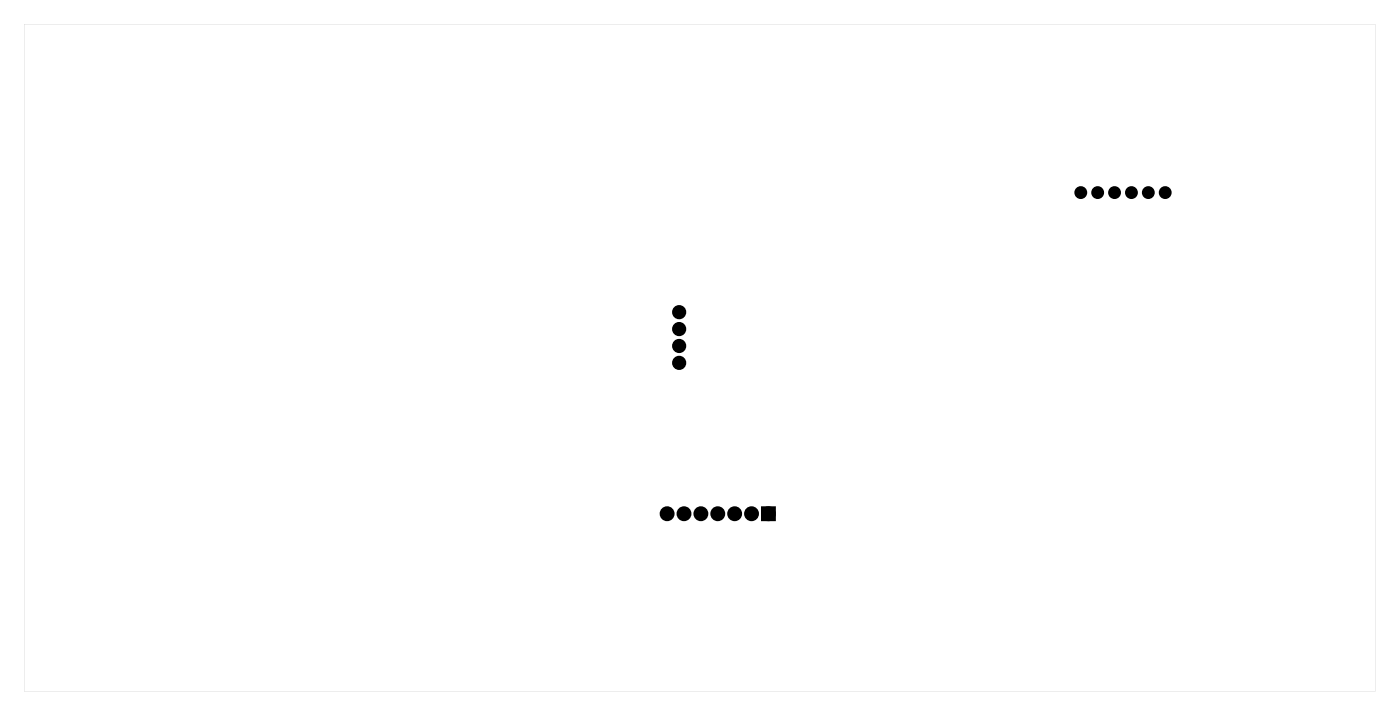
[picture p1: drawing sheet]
<svg xmlns="http://www.w3.org/2000/svg" width="211mm" height="108mm" viewBox="0 0 211 108" stroke-linecap="round" stroke-linejoin="round" font-family="sans-serif">
<g fill="#000">
<path d="M114.9 76.5h1.4v1.4h-1.4z"/>
<path d="M3.6 3.6h203.3v100.3h-203.3zM3.6 3.6v100.3h203.3v-100.3z"/>
<circle cx="162.6" cy="28.9" r=".62"/>
<circle cx="165.1" cy="28.9" r=".62"/>
<circle cx="167.7" cy="28.9" r=".62"/>
<circle cx="170.2" cy="28.9" r=".62"/>
<circle cx="172.7" cy="28.9" r=".62"/>
<circle cx="175.3" cy="28.9" r=".62"/>
</g>
<g fill="#000">
<circle cx="102.2" cy="46.9" r=".76"/>
<circle cx="102.2" cy="54.5" r=".76"/>
<circle cx="102.2" cy="52" r=".76"/>
<circle cx="102.2" cy="49.5" r=".76"/>
<circle cx="100.4" cy="77.2" r=".74"/>
<circle cx="102.9" cy="77.2" r=".74"/>
<circle cx="105.4" cy="77.2" r=".74"/>
<circle cx="108" cy="77.2" r=".74"/>
<circle cx="110.5" cy="77.2" r=".74"/>
<circle cx="113.1" cy="77.2" r=".74"/>
<circle cx="115.6" cy="77.2" r=".74"/>
</g>
<g fill="none" stroke="#000" stroke-width=".61" stroke-linecap="butt">
<circle cx="102.2" cy="52" r=".76"/>
<circle cx="102.2" cy="49.5" r=".76"/>
<circle cx="102.2" cy="46.9" r=".76"/>
<circle cx="102.2" cy="54.5" r=".76"/>
</g>
<g fill="none" stroke="#000" stroke-width=".69" stroke-linecap="butt">
<circle cx="162.6" cy="28.9" r=".62"/>
<circle cx="165.1" cy="28.9" r=".62"/>
<circle cx="167.7" cy="28.9" r=".62"/>
<circle cx="170.2" cy="28.9" r=".62"/>
<circle cx="172.7" cy="28.9" r=".62"/>
<circle cx="175.3" cy="28.9" r=".62"/>
</g>
<g fill="none" stroke="#000" stroke-width=".76" stroke-linecap="butt">
<path d="M114.9 76.5h1.4v1.4h-1.4z"/>
<circle cx="100.4" cy="77.2" r=".74"/>
<circle cx="102.9" cy="77.2" r=".74"/>
<circle cx="105.4" cy="77.2" r=".74"/>
<circle cx="108" cy="77.2" r=".74"/>
<circle cx="110.5" cy="77.2" r=".74"/>
<circle cx="113.1" cy="77.2" r=".74"/>
<circle cx="115.6" cy="77.2" r=".74"/>
</g>
</svg>
